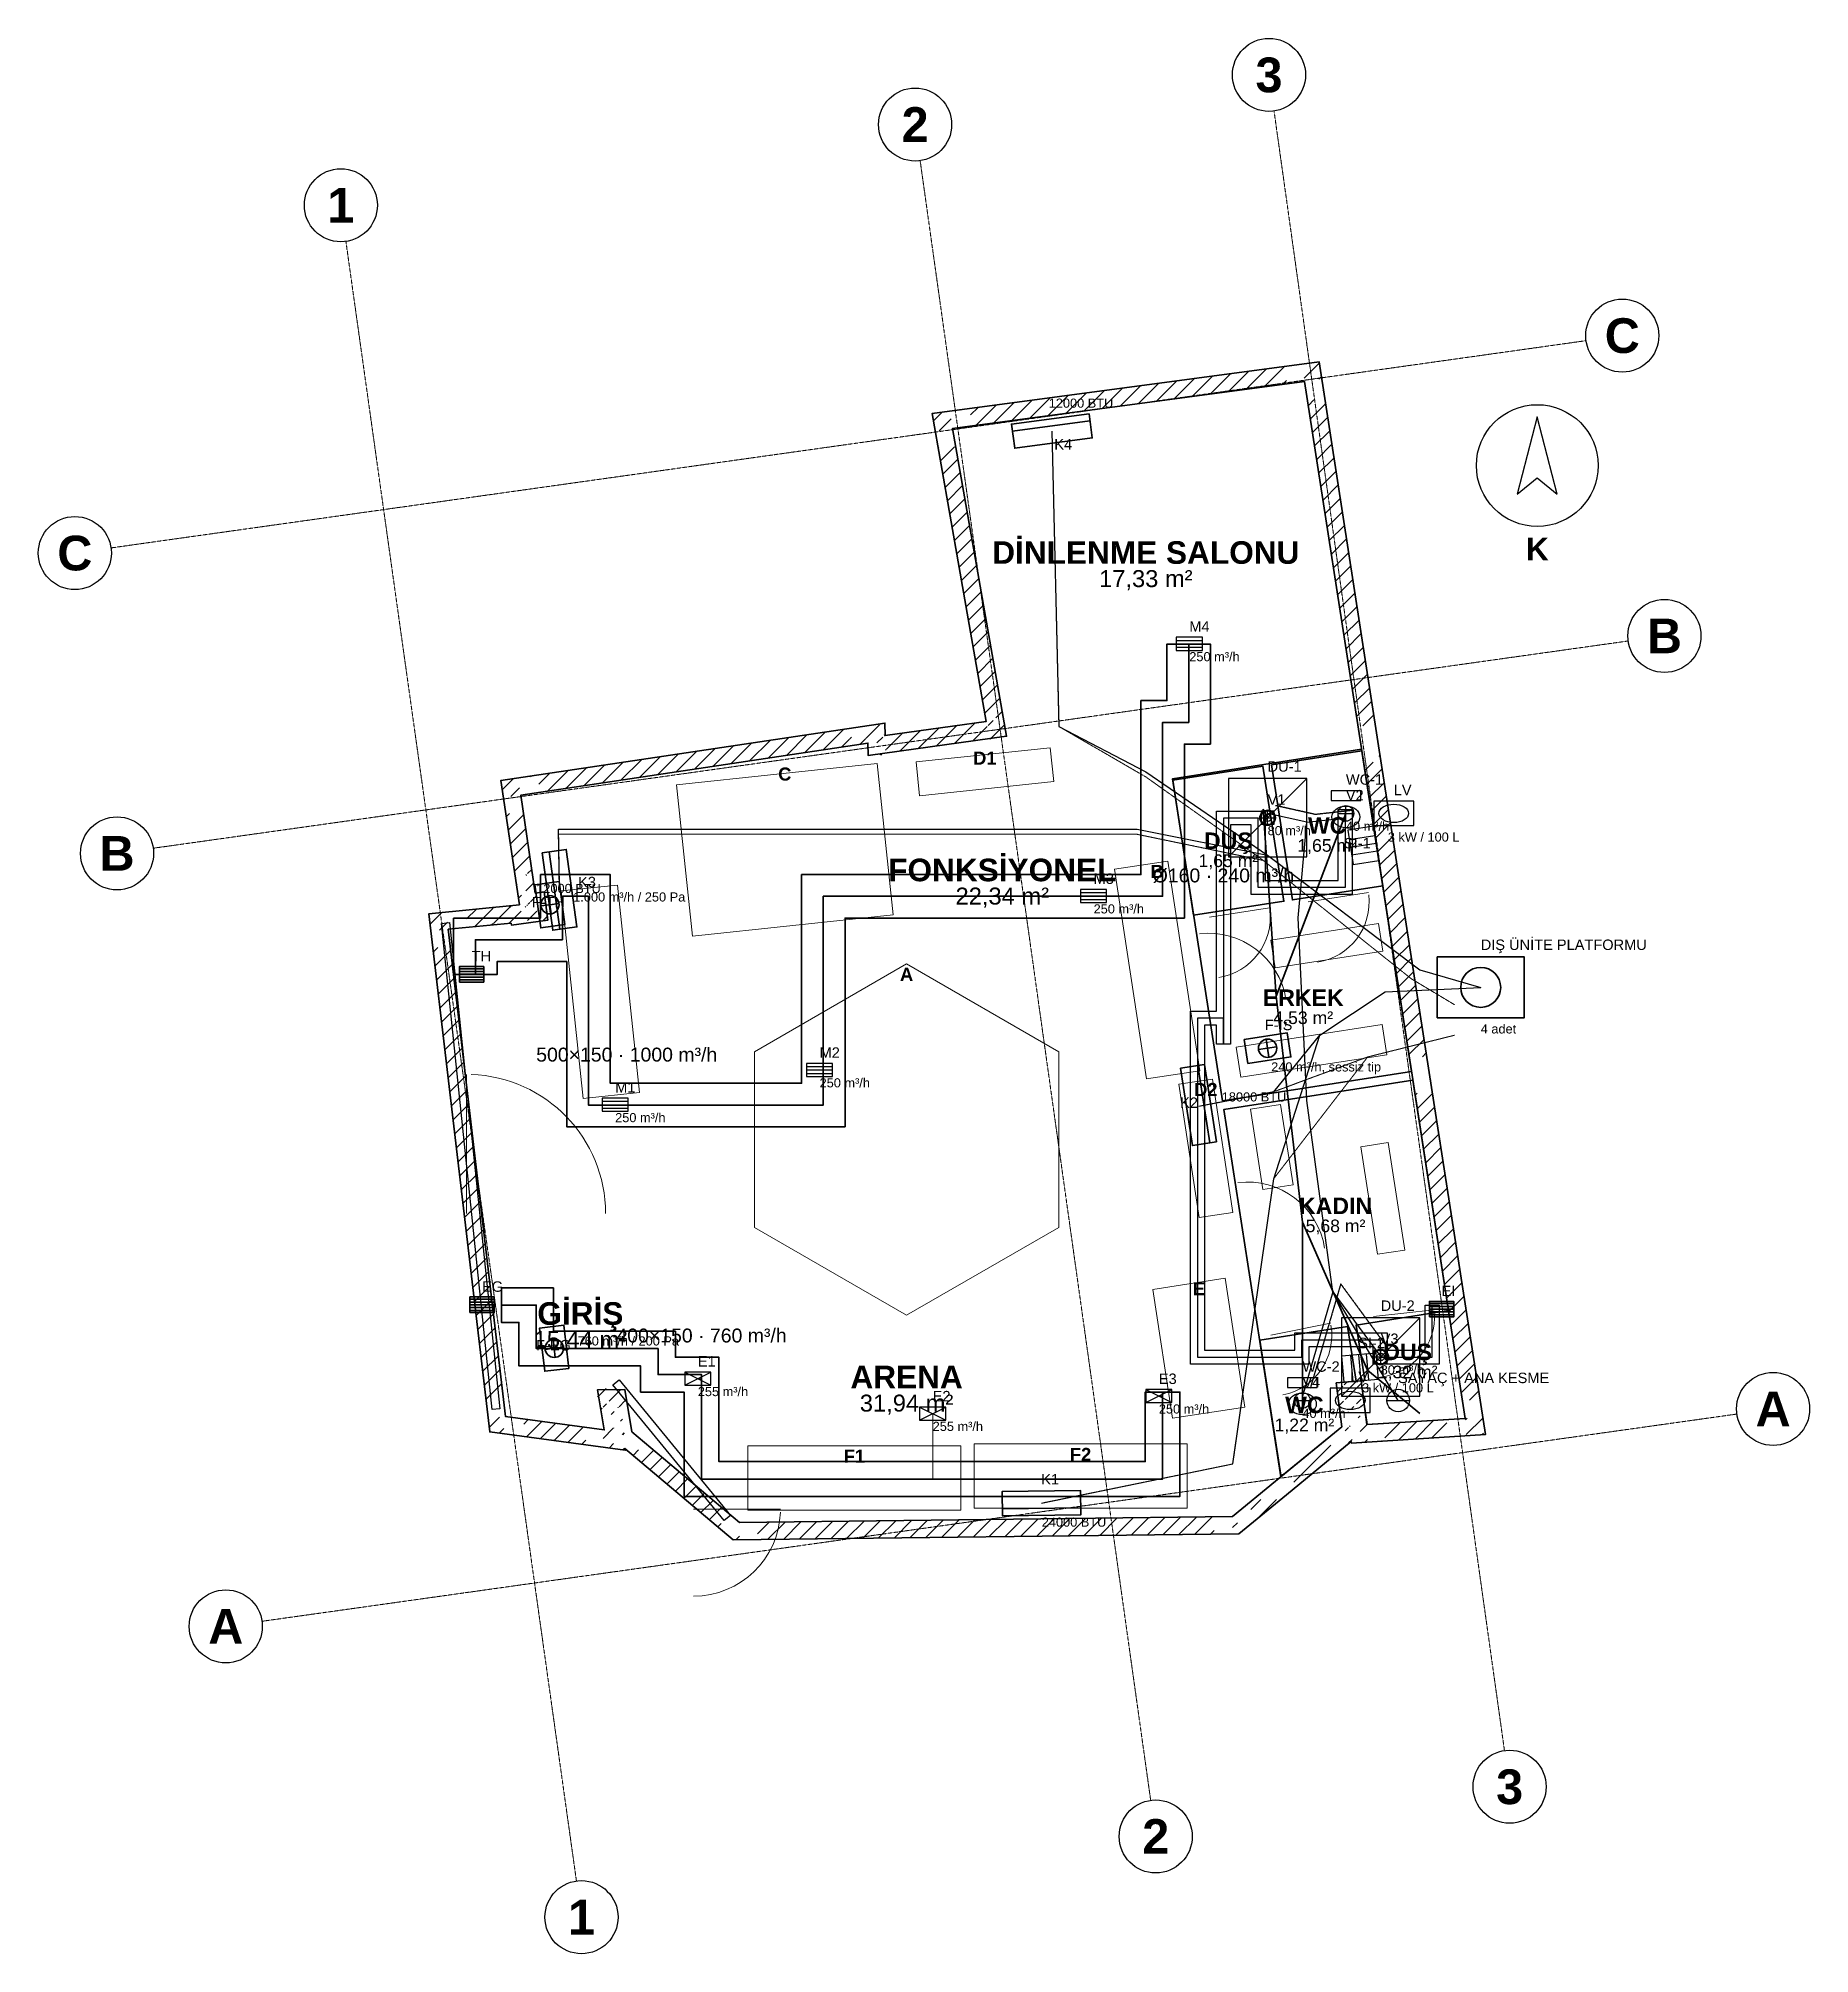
# Model space of a CAD drawing. Header units: millimetres. Extents: x -4681 to 15681, y -5011 to 17012.
import ezdxf
from ezdxf.enums import TextEntityAlignment as Align

# ---------------------------------------------------------------- set-up
doc = ezdxf.new("R2010")
doc.units = ezdxf.units.MM
doc.linetypes.add('DASHDOT', pattern=[3.556, 2.54, -0.508, 0, -0.508])
doc.linetypes.add('DASHED', pattern=[1.524, 1.27, -0.254])
for name, color, linetype, lineweight in [('A-CEPHE', 5, 'Continuous', 25), ('A-DUVAR-MEVCUT', 8, 'Continuous', 35), ('A-DUVAR-YENI', 1, 'Continuous', 35), ('A-EKIPMAN', 9, 'Continuous', 18), ('A-KAPI', 8, 'Continuous', 18), ('A-MOBILYA', 9, 'Continuous', 18), ('A-YAZI', 7, 'Continuous', 13), ('G-AKS-BALON', 8, 'Continuous', 25), ('G-AKS-HAT', 8, 'DASHDOT', 18), ('G-KUZEY', 7, 'Continuous', 25), ('M-HAVA-BESLEME', 3, 'Continuous', 35), ('M-HAVA-BRANSMAN', 3, 'DASHED', 18), ('M-HAVA-CIHAZ', 2, 'Continuous', 35), ('M-HAVA-EGZOZ', 1, 'Continuous', 35), ('M-HAVA-ISLAK', 6, 'Continuous', 25), ('M-HAVA-MENFEZ', 3, 'Continuous', 25), ('M-KLIMA-BAKIR', 4, 'Continuous', 25), ('M-KLIMA-DIS', 4, 'Continuous', 35), ('M-KLIMA-DRENAJ', 4, 'DASHED', 18), ('M-KLIMA-IC', 4, 'Continuous', 35), ('M-SIHHI-CIHAZ', 8, 'Continuous', 25), ('M-SIHHI-PIS', 8, 'Continuous', 35), ('M-SIHHI-SICAK', 30, 'DASHED', 25), ('M-SIHHI-TEMIZ', 5, 'Continuous', 25), ('M-YAZI', 7, 'Continuous', 13)]:
    doc.layers.add(name, color=color, linetype=linetype, lineweight=lineweight)
doc.styles.add('GYM', font='arial.ttf')
doc.styles.add('GYM-B', font='arialbd.ttf')

msp = doc.modelspace()

# ---------------------------------------------------------------- texts
at = {"layer": 'A-EKIPMAN', "style": 'GYM-B'}
for s, p in [('D1', (6200, 8736)), ('C', (3900, 8553)), ('B', (8180, 7433)), ('A', (5300, 6250)), ('D2', (8740, 4926)), ('E', (8660, 2635)), ('F1', (4700, 710)), ('F2', (7300, 730))]:
    msp.add_text(s, height=150, dxfattribs=at).set_placement(p, align=Align.MIDDLE_CENTER)
at = {"layer": 'A-YAZI'}
for s, height, style, p in [('DİNLENME SALONU', 260, 'GYM-B', (8050, 11100)), ('17,33 m²', 195, 'GYM', (8050, 10800)), ('WC', 190, 'GYM-B', (10135, 7962)), ('DUŞ', 190, 'GYM-B', (8999, 7786)), ('1,65 m²', 145, 'GYM', (10135, 7732)), ('FONKSİYONEL', 260, 'GYM-B', (6400, 7450)), ('1,65 m²', 145, 'GYM', (8999, 7556)), ('22,34 m²', 195, 'GYM', (6400, 7150)), ('ERKEK', 190, 'GYM-B', (9860, 5981)), ('4,53 m²', 145, 'GYM', (9860, 5751)), ('KADIN', 190, 'GYM-B', (10231, 3588)), ('5,68 m²', 145, 'GYM', (10231, 3358)), ('GİRİŞ', 260, 'GYM-B', (1550, 2350)), ('15,44 m²', 195, 'GYM', (1550, 2050)), ('DUŞ', 190, 'GYM-B', (11060, 1908)), ('ARENA', 260, 'GYM-B', (5300, 1620)), ('1,32 m²', 145, 'GYM', (11060, 1678)), ('31,94 m²', 195, 'GYM', (5300, 1320)), ('WC', 190, 'GYM-B', (9873, 1299)), ('1,22 m²', 145, 'GYM', (9873, 1069))]:
    msp.add_text(s, height=height, dxfattribs=dict(at, style=style)).set_placement(p, align=Align.MIDDLE_CENTER)
at = {"layer": 'G-AKS-BALON', "style": 'GYM-B'}
for s, p in [('3', (9466, 16592)), ('2', (5398, 16021)), ('1', (-1203, 15093)), ('C', (13527, 13594)), ('C', (-4261, 11094)), ('B', (14012, 10141)), ('B', (-3776, 7641)), ('A', (15261, 1253)), ('A', (-2526, -1247)), ('3', (12232, -3091)), ('2', (8164, -3663)), ('1', (1563, -4591))]:
    msp.add_text(s, height=399, dxfattribs=at).set_placement(p, align=Align.MIDDLE_CENTER)
at = {"layer": 'M-YAZI', "style": 'GYM'}
for s, p in [('Ø160 · 240 m³/h', (8943, 7387)), ('500×150 · 1000 m³/h', (2083, 5327)), ('400×150 · 760 m³/h', (2943, 2097))]:
    msp.add_text(s, height=160, dxfattribs=at).set_placement(p, align=Align.MIDDLE_CENTER)

# ---------------------------------------------------------------- blocks, each defined once
blk = doc.blocks.new('G_KUZEY')
blk.add_lwpolyline([(0, 560), (-230, -330), (0, -140), (230, -330)], close=True)
blk.add_circle((0, 0), 700)
at = {"style": 'GYM-B'}
blk.add_text('K', height=260, dxfattribs=at).set_placement((0, -960), align=Align.MIDDLE_CENTER)
blk = doc.blocks.new('M_MENFEZ_BESLEME')
for p, q in [((-150, 40), (150, 40)), ((-150, 0), (150, 0)), ((-150, -40), (150, -40))]:
    blk.add_line(p, q)
blk.add_lwpolyline([(-150, -75), (150, -75), (150, 75), (-150, 75)], close=True)
at = {"style": 'GYM'}
for tag, p, height in [('KOD', (0, 140), 120), ('DEBI', (0, -200), 105)]:
    blk.add_attdef(tag, p, '', height=height, dxfattribs=at)
blk = doc.blocks.new('M_MENFEZ_EGZOZ')
for p, q in [((-150, -75), (150, 75)), ((-150, 75), (150, -75))]:
    blk.add_line(p, q)
blk.add_lwpolyline([(-150, -75), (150, -75), (150, 75), (-150, 75)], close=True)
at = {"style": 'GYM'}
for tag, p, height in [('KOD', (0, 140), 120), ('DEBI', (0, -200), 105)]:
    blk.add_attdef(tag, p, '', height=height, dxfattribs=at)
blk = doc.blocks.new('M_VALF')
for p, q in [((-90, 0), (90, 0)), ((0, -90), (0, 90))]:
    blk.add_line(p, q)
blk.add_circle((0, 0), 90)
at = {"style": 'GYM'}
for tag, p, height in [('KOD', (0, 150), 120), ('DEBI', (0, -200), 105)]:
    blk.add_attdef(tag, p, '', height=height, dxfattribs=at)
blk = doc.blocks.new('M_FAN')
for q in [(-105, 0), (0, 105), (105, 0), (0, -105)]:
    blk.add_line((0, 0), q)
blk.add_lwpolyline([(-250, -140), (250, -140), (250, 140), (-250, 140)], close=True)
blk.add_circle((0, 0), 105)
at = {"style": 'GYM'}
for tag, p, height in [('KOD', (0, 210), 120), ('TANIM', (0, -270), 105)]:
    blk.add_attdef(tag, p, '', height=height, dxfattribs=at)
blk = doc.blocks.new('M_PANJUR')
for p, q in [((-140, 64), (140, 64)), ((-140, 32), (140, 32)), ((-140, 0), (140, 0)), ((-140, -32), (140, -32)), ((-140, -64), (140, -64))]:
    blk.add_line(p, q)
blk.add_lwpolyline([(-140, -90), (140, -90), (140, 90), (-140, 90)], close=True)
at = {"style": 'GYM'}
blk.add_attdef('KOD', (0, 150), '', height=120, dxfattribs=at)
blk = doc.blocks.new('M_KLIMA_IC')
blk.add_line((-450, -60), (450, -60))
blk.add_lwpolyline([(-450, -140), (450, -140), (450, 140), (-450, 140)], close=True)
at = {"style": 'GYM'}
for tag, p, height in [('KOD', (0, 215), 120), ('KAPASITE', (0, -270), 105)]:
    blk.add_attdef(tag, p, '', height=height, dxfattribs=at)
blk = doc.blocks.new('M_KLIMA_DIS')
blk.add_lwpolyline([(-500, -350), (500, -350), (500, 350), (-500, 350)], close=True)
blk.add_circle((0, 0), 230)
at = {"style": 'GYM'}
for tag, p, height in [('KOD', (0, 430), 120), ('ADET', (0, -530), 105)]:
    blk.add_attdef(tag, p, '', height=height, dxfattribs=at)
blk = doc.blocks.new('M_KLOZET')
blk.add_lwpolyline([(-170, 150), (170, 150), (170, 260), (-170, 260)], close=True)
blk.add_ellipse((0, -40), major_axis=(160, 0), ratio=0.78)
at = {"style": 'GYM'}
blk.add_attdef('KOD', (0, 330), '', height=120, dxfattribs=at)
blk = doc.blocks.new('M_LAVABO')
blk.add_lwpolyline([(-230, -140), (230, -140), (230, 140), (-230, 140)], close=True)
blk.add_ellipse((0, 0), major_axis=(170, 0), ratio=0.62)
at = {"style": 'GYM'}
blk.add_attdef('KOD', (0, 210), '', height=120, dxfattribs=at)
blk = doc.blocks.new('M_DUS')
blk.add_line((-450, -450), (450, 450))
blk.add_lwpolyline([(-450, -450), (450, -450), (450, 450), (-450, 450)], close=True)
blk.add_circle((0, 0), 80)
at = {"style": 'GYM'}
blk.add_attdef('KOD', (0, 530), '', height=120, dxfattribs=at)
blk = doc.blocks.new('M_SUZGEC')
blk.add_lwpolyline([(-75, -75), (75, -75), (75, 75), (-75, 75)], close=True)
blk.add_circle((0, 0), 42)
blk = doc.blocks.new('M_ISITICI')
for p, q in [((-90, -150), (-90, 150)), ((0, -150), (0, 150)), ((90, -150), (90, 150))]:
    blk.add_line(p, q)
blk.add_lwpolyline([(-200, -150), (200, -150), (200, 150), (-200, 150)], close=True)
at = {"style": 'GYM'}
for tag, p, height in [('KOD', (0, 225), 120), ('GUC', (0, -285), 105)]:
    blk.add_attdef(tag, p, '', height=height, dxfattribs=at)
blk = doc.blocks.new('M_SAYAC')
blk.add_line((-130, 0), (130, 0))
blk.add_circle((0, 0), 130)
at = {"style": 'GYM'}
blk.add_attdef('KOD', (0, 200), '', height=120, dxfattribs=at)

# ---------------------------------------------------------------- hatches: boundary and pattern name
at = {"layer": 'A-DUVAR-MEVCUT'}
h = msp.add_hatch(dxfattribs=at)
h.set_pattern_fill('ANSI31', scale=40)
h.paths.add_polyline_path([(756, 6840), (760, 6814), (957, 6846), (953, 6872)])
h.paths.add_polyline_path([(970, 6843), (760, 6814), (756, 6840), (550, 6819), (550, 7020), (588, 7024), (970, 7024)])
h.paths.add_polyline_path([(760, 6814), (1178, 6873), (1150, 7071), (732, 7012)])
h.paths.add_polyline_path([(1149, 7083), (1178, 6873), (968, 6843), (968, 7083)])
h.paths.add_polyline_path([(1178, 6873), (1133, 7198), (935, 7171), (979, 6845)])
h.paths.add_polyline_path([(999, 7408), (1032, 7185), (1133, 7198), (1162, 6988), (923, 6988), (923, 7408)])
h.paths.add_polyline_path([(1133, 7198), (1032, 7185), (1058, 6986), (1159, 6999)])
h.paths.add_polyline_path([(1001, 7395), (1032, 7185), (1133, 7198), (1164, 6975), (822, 6975), (822, 7047), (850, 7050), (822, 7237), (822, 7395)])
h.paths.add_polyline_path([(1032, 7185), (864, 8310), (666, 8281), (834, 7155)])
h.paths.add_polyline_path([(1074, 8342), (864, 8310), (895, 8100), (693, 8100), (654, 8362), (654, 8481), (916, 8520), (1074, 8520)])
h.paths.add_polyline_path([(864, 8310), (4855, 8908), (4826, 9106), (834, 8508)])
h.paths.add_polyline_path([(4645, 9079), (4907, 9118), (5051, 9118), (5053, 8996), (5065, 8998), (5065, 8796), (4858, 8767), (4855, 8908), (4645, 8877)])
h.paths.add_polyline_path([(4855, 8908), (4858, 8767), (5058, 8772), (5055, 8912)])
h.paths.add_polyline_path([(5068, 8977), (5068, 8796), (4858, 8767), (4855, 8908), (4648, 8877), (4648, 8977)])
h.paths.add_polyline_path([(4858, 8767), (6449, 8988), (6422, 9186), (4831, 8965)])
h.paths.add_polyline_path([(6412, 9198), (6449, 8988), (6239, 8959), (6239, 9198)])
h.paths.add_polyline_path([(6449, 8988), (5826, 12526), (5629, 12492), (6252, 8954)])
h.paths.add_polyline_path([(6036, 12554), (5826, 12526), (5863, 12316), (5660, 12316), (5616, 12566), (5616, 12700), (5888, 12736), (6036, 12736)])
h.paths.add_polyline_path([(5826, 12526), (9876, 13066), (9849, 13265), (5800, 12725)])
h.paths.add_polyline_path([(9908, 12856), (9876, 13066), (9666, 13038), (9666, 13240), (9938, 13276), (10046, 13276), (10086, 13017), (10086, 12856)])
h.paths.add_polyline_path([(9876, 13066), (10521, 8898), (10719, 8928), (10073, 13097)])
h.paths.add_polyline_path([(10554, 8688), (10521, 8898), (10489, 9108), (10691, 9108), (10719, 8928), (10731, 8848), (10731, 8688)])
h.paths.add_polyline_path([(10521, 8898), (11111, 5092), (11308, 5122), (10719, 8928)])
h.paths.add_polyline_path([(11143, 4882), (11111, 5092), (11078, 5302), (11281, 5302), (11308, 5122), (11321, 5042), (11321, 4882)])
h.paths.add_polyline_path([(11111, 5092), (11722, 1144), (11920, 1174), (11308, 5122)])
h.paths.add_polyline_path([(11512, 1131), (11722, 1144), (11690, 1354), (11892, 1354), (11932, 1095), (11932, 957), (11570, 934), (11512, 934)])
h.paths.add_polyline_path([(11722, 1144), (10589, 1072), (10601, 873), (11735, 944)])
h.paths.add_polyline_path([(10379, 1282), (10562, 1282), (10589, 1072), (10799, 1086), (10799, 885), (10436, 862), (10414, 862), (10412, 877), (10394, 862), (10379, 862)])
h.paths.add_polyline_path([(10589, 1072), (10524, 1577), (10326, 1552), (10390, 1047)])
h.paths.add_polyline_path([(10314, 1367), (10314, 1558), (10524, 1577), (10551, 1367)])
h.paths.add_polyline_path([(10524, 1577), (10239, 1552), (10257, 1352), (10542, 1378)])
h.paths.add_polyline_path([(10449, 1342), (10266, 1342), (10239, 1552), (10449, 1570)])
h.paths.add_polyline_path([(10239, 1552), (10303, 1047), (10502, 1072), (10437, 1577)])
h.paths.add_polyline_path([(10093, 875), (10303, 1047), (10277, 1257), (10513, 1257), (10513, 867), (10414, 861), (10412, 877), (10363, 837), (10093, 837)])
h.paths.add_polyline_path([(10303, 1047), (9540, 421), (9667, 266), (10430, 892)])
h.paths.add_polyline_path([(9330, 248), (9540, 421), (9750, 593), (9750, 334), (9667, 266), (9600, 211), (9330, 211)])
h.paths.add_polyline_path([(9540, 421), (9046, 15), (9173, -139), (9667, 266)])
h.paths.add_polyline_path([(9256, -71), (9119, -184), (8836, -187), (8836, 13), (9046, 15), (9256, 188)])
h.paths.add_polyline_path([(9046, 15), (3378, -54), (3381, -253), (9049, -185)])
h.paths.add_polyline_path([(3588, -251), (3306, -254), (3168, -138), (3168, 124), (3378, -54), (3588, -51)])
h.paths.add_polyline_path([(3378, -54), (2142, 991), (2013, 839), (3249, -206)])
h.paths.add_polyline_path([(1932, 796), (1932, 1201), (2106, 1201), (2142, 991), (2352, 814), (2352, 781), (2080, 781), (2063, 796), (2066, 781), (2041, 781)])
h.paths.add_polyline_path([(2142, 991), (2060, 1478), (1863, 1445), (1944, 958)])
h.paths.add_polyline_path([(1850, 1268), (1850, 1474), (2060, 1478), (2095, 1268)])
h.paths.add_polyline_path([(2060, 1478), (1747, 1471), (1752, 1271), (2064, 1278)])
h.paths.add_polyline_path([(1957, 1261), (1782, 1261), (1747, 1471), (1957, 1476)])
h.paths.add_polyline_path([(1747, 1471), (1824, 1012), (2021, 1046), (1944, 1504)])
h.paths.add_polyline_path([(2034, 1222), (2034, 802), (1884, 802), (1614, 839), (1614, 1041), (1824, 1012), (1789, 1222)])
h.paths.add_polyline_path([(1824, 1012), (689, 1166), (662, 968), (1797, 814)])
h.paths.add_polyline_path([(664, 1376), (689, 1166), (899, 1138), (899, 957), (749, 957), (508, 989), (479, 1240), (479, 1376)])
h.paths.add_polyline_path([(689, 1166), (32, 6768), (-166, 6745), (490, 1143)])
h.paths.add_polyline_path([(242, 6789), (32, 6768), (57, 6558), (-144, 6558), (-178, 6842), (-178, 6948), (123, 6978), (242, 6978)])
h.paths.add_polyline_path([(32, 6768), (756, 6840), (736, 7039), (13, 6967)])
h.paths.add_polyline_path([(966, 6843), (760, 6814), (756, 6840), (546, 6819), (546, 7020), (847, 7050), (966, 7050)])

# ---------------------------------------------------------------- linework, layer by layer
at = {"layer": 'A-CEPHE'}
for points in [[(-45, 6835), (45, 6845), (625, 1255), (535, 1245)], [(3275, 29), (3205, -29), (1925, 1531), (1995, 1589)]]:
    msp.add_lwpolyline(points, close=True, dxfattribs=at)
at = {"layer": 'A-DUVAR-MEVCUT'}
for points in [[(850, 7050), (636, 8479), (5050, 9139), (5053, 8996), (6216, 9158), (5593, 12697), (10043, 13291), (10719, 8928), (11308, 5122), (11953, 958), (10414, 861), (10412, 877), (9667, 266), (9119, -184), (3306, -254), (2063, 796), (2066, 778), (508, 989), (-190, 6947)], [(756, 6840), (760, 6814), (1178, 6873), (1133, 7198), (1032, 7185), (864, 8310), (4855, 8908), (4858, 8767), (6449, 8988), (5826, 12526), (9876, 13066), (10521, 8898), (11111, 5092), (11722, 1144), (10589, 1072), (10524, 1577), (10239, 1552), (10303, 1047), (9540, 421), (9046, 15), (3378, -54), (2142, 991), (2060, 1478), (1747, 1471), (1824, 1012), (689, 1166), (32, 6768)]]:
    msp.add_lwpolyline(points, close=True, dxfattribs=at)
at = {"layer": 'A-DUVAR-YENI'}
for points in [[(8930, 4796), (11104, 5132), (10531, 8838), (8357, 8499)], [(10534, 8818), (10774, 7266), (9736, 7105), (9496, 8658)], [(8360, 8482), (9397, 8643), (9638, 7090), (8600, 6929)], [(9604, 473), (10303, 1047), (10239, 1552), (10524, 1577), (10589, 1072), (11722, 1144), (11120, 5032), (8946, 4695)], [(10559, 1306), (10524, 1577), (10519, 1598), (10541, 1580), (10566, 1584), (10467, 2217), (11530, 2383), (11722, 1144), (10595, 1073)], [(10303, 1047), (9634, 498), (9601, 492), (9359, 2045), (10369, 2202), (10467, 1572), (10239, 1552)]]:
    msp.add_lwpolyline(points, close=True, dxfattribs=at)
at = {"layer": 'A-EKIPMAN'}
for points in [[(6991, 8468), (6950, 8856), (5409, 8692), (5450, 8304)], [(4960, 8673), (2654, 8427), (2840, 6687), (5146, 6933)], [(8302, 7553), (7689, 7459), (8058, 5047), (8671, 5141)], [(5300, 6370), (3551, 5360), (3551, 3340), (5300, 2330), (7049, 3340), (7049, 5360)], [(8816, 5046), (8430, 4987), (8664, 3454), (9050, 3513)], [(9189, 1272), (8962, 2755), (8131, 2628), (8358, 1145)], [(5925, 90), (5925, 830), (3475, 830), (3475, 90)], [(8525, 110), (8525, 850), (6075, 850), (6075, 110)]]:
    msp.add_lwpolyline(points, close=True, dxfattribs=at)
at = {"layer": 'A-KAPI'}
for p, q in [((9917, 7082), (10609, 7190)), ((8781, 6906), (9473, 7014)), ((8772, 5822), (8634, 6712)), ((240, 3500), (240, 5100)), ((9216, 2962), (9078, 3852)), ((9488, 2100), (10174, 2238)), ((10668, 2314), (11364, 2392)), ((2850, 100), (3850, 100))]:
    msp.add_line(p, q, dxfattribs=at)
for centre, radius, start, end in [((9917, 7082), 700, -81.2, 6.8), ((8781, 6906), 700, -81.2, 6.8), ((8772, 5822), 900, 8.8, 96.8), ((240, 3500), 1600, 0, 88), ((9216, 2962), 900, 8.8, 96.8), ((9488, 2100), 700, -78.6, 9.4), ((10668, 2314), 700, -83.6, 4.4), ((2850, 100), 1000, -90, -2)]:
    msp.add_arc(centre, radius, start, end, dxfattribs=at)
at = {"layer": 'A-MOBILYA'}
for points in [[(1978, 7277), (1331, 7209), (1582, 4823), (2229, 4891)], [(9489, 6642), (9538, 6326), (10774, 6518), (10725, 6834)], [(9088, 5412), (9142, 5066), (10822, 5326), (10768, 5672)], [(9599, 4752), (9254, 4699), (9397, 3775), (9743, 3829)], [(10836, 4315), (10520, 4266), (10713, 3031), (11029, 3080)]]:
    msp.add_lwpolyline(points, close=True, dxfattribs=at)
at = {"layer": 'G-AKS-BALON'}
for centre in [(9466, 16592), (5398, 16021), (-1203, 15093), (13527, 13594), (-4261, 11094), (14012, 10141), (-3776, 7641), (15261, 1253), (-2526, -1247), (12232, -3091), (8164, -3663), (1563, -4591)]:
    msp.add_circle(centre, 420, dxfattribs=at)
at = {"layer": 'G-AKS-HAT'}
for p, q in [((12173, -2676), (9524, 16177)), ((8106, -3247), (5456, 15605)), ((1505, -4175), (-1145, 14677)), ((-3845, 11153), (13111, 13536)), ((-3360, 7700), (13596, 10083)), ((-2111, -1189), (14845, 1194))]:
    msp.add_line(p, q, dxfattribs=at)
at = {"layer": 'M-HAVA-BESLEME'}
msp.add_lwpolyline([(93, 6897), (1093, 6897), (1093, 7397), (1893, 7397), (1893, 4997), (4093, 4997), (4093, 7397), (7993, 7397), (7993, 9397), (8293, 9397), (8293, 10047), (8793, 10047), (8793, 8897), (8493, 8897), (8493, 6897), (4593, 6897), (4593, 4497), (1393, 4497), (1393, 6397), (593, 6397), (593, 6247), (93, 6247)], close=True, dxfattribs=at)
msp.add_lwpolyline([(343, 6247), (343, 6647), (1343, 6647), (1343, 7147), (1643, 7147), (1643, 4747), (4343, 4747), (4343, 7147), (8243, 7147), (8243, 9147), (8543, 9147), (8543, 10047)], dxfattribs=at)
at = {"layer": 'M-HAVA-BRANSMAN'}
for p, q in [((8543, 10047), (8550, 10047)), ((8550, 10047), (8550, 10050)), ((9343, 8047), (9450, 8047)), ((9450, 8047), (9450, 8050)), ((10343, 8100), (10350, 8100)), ((10350, 8100), (10350, 8100)), ((7450, 7147), (7450, 7150)), ((7450, 7147), (7450, 7147)), ((4343, 5150), (4300, 5150)), ((4300, 5150), (4300, 5150)), ((1950, 4747), (1950, 4750)), ((1950, 4747), (1950, 4747)), ((9843, 1847), (9850, 1847)), ((9850, 1847), (9850, 1350)), ((10750, 1847), (10750, 1850)), ((10750, 1847), (10750, 1847)), ((2943, 1600), (2900, 1600)), ((2900, 1600), (2900, 1600)), ((8243, 1400), (8200, 1400)), ((8200, 1400), (8200, 1400)), ((5600, 447), (5600, 1200)), ((5600, 447), (5600, 447))]:
    msp.add_line(p, q, dxfattribs=at)
at = {"layer": 'M-HAVA-EGZOZ'}
msp.add_lwpolyline([(1243, 2647), (1243, 2147), (2643, 2147), (2643, 1847), (3143, 1847), (3143, 647), (8043, 647), (8043, 1447), (8443, 1447), (8443, 247), (2743, 247), (2743, 1447), (2243, 1447), (2243, 1747), (843, 1747), (843, 2247), (643, 2247), (643, 2647)], close=True, dxfattribs=at)
msp.add_lwpolyline([(643, 2447), (1043, 2447), (1043, 1947), (2443, 1947), (2443, 1647), (2943, 1647), (2943, 447), (5643, 447), (8243, 447), (8243, 1447)], dxfattribs=at)
at = {"layer": 'M-HAVA-ISLAK'}
msp.add_lwpolyline([(8863, 5447), (8863, 5667), (8723, 5667), (8723, 1927), (9763, 1927), (9763, 2127), (10823, 2127), (10823, 1927), (11263, 1927), (11263, 2447), (11423, 2447), (11423, 1767), (10663, 1767), (10663, 1967), (9923, 1967), (9923, 1767), (8563, 1767), (8563, 5827), (8863, 5827), (8863, 8127), (9423, 8127), (9423, 7327), (10263, 7327), (10263, 8147), (10423, 8147), (10423, 7167), (9263, 7167), (9263, 7967), (9023, 7967), (9023, 5827), (9023, 5447)], close=True, dxfattribs=at)
msp.add_lwpolyline([(10343, 8147), (10343, 7247), (9343, 7247), (9343, 8047), (8943, 8047), (8943, 5447), (8943, 5747), (8643, 5747), (8643, 1847), (9843, 1847), (9843, 2047), (10743, 2047), (10743, 1847), (11343, 1847), (11343, 2447)], dxfattribs=at)
at = {"layer": 'M-KLIMA-BAKIR'}
for points in [[(6970, 12497), (7050, 9100), (8050, 8580), (9450, 7620), (11200, 6300), (11900, 6100)], [(1311, 7222), (1300, 7920), (5950, 7920), (7950, 7920), (9450, 7620), (11200, 6300), (11900, 6100)], [(6851, 169), (9050, 620), (9520, 3900), (10050, 5550), (10800, 6050), (11900, 6100)], [(8659, 4733), (9520, 4900), (10050, 5550), (10800, 6050), (11900, 6100)]]:
    msp.add_lwpolyline(points, dxfattribs=at)
at = {"layer": 'M-KLIMA-DRENAJ'}
for points in [[(6970, 12497), (7050, 9100), (8050, 8520), (9400, 7560), (11100, 6200), (11600, 5900)], [(1311, 7222), (1300, 7860), (5950, 7860), (7950, 7860), (9400, 7560), (11100, 6200), (11600, 5900)], [(6851, 169), (9050, 620), (9520, 3900), (10600, 5300), (11600, 5550)], [(8659, 4733), (9520, 4900), (10600, 5300), (11600, 5550)]]:
    msp.add_lwpolyline(points, dxfattribs=at)
at = {"layer": 'M-SIHHI-PIS'}
for points in [[(9400, 8150), (9550, 6000), (9850, 3400), (10600, 1700), (11200, 1200)], [(9450, 8050), (9400, 8150)], [(10350, 8100), (9550, 6000)], [(9850, 1350), (9850, 3400)], [(10750, 1850), (10600, 1700)]]:
    msp.add_lwpolyline(points, dxfattribs=at)
at = {"layer": 'M-SIHHI-SICAK'}
for points in [[(9990, 8090), (9540, 8190)], [(9990, 8090), (10440, 8140)], [(10290, 2690), (9940, 1490)], [(10290, 2690), (10840, 1940)]]:
    msp.add_lwpolyline(points, dxfattribs=at)
at = {"layer": 'M-SIHHI-TEMIZ'}
for points in [[(9900, 8000), (9450, 8100)], [(10950, 1350), (10200, 2600), (9900, 4800), (9800, 6900), (9900, 8000)], [(9900, 8000), (10350, 8050)], [(10200, 2600), (9850, 1400)], [(10200, 2600), (10750, 1850)]]:
    msp.add_lwpolyline(points, dxfattribs=at)

# ---------------------------------------------------------------- block references
at = {"layer": 'G-KUZEY'}
msp.add_blockref('G_KUZEY', (12550, 12100), dxfattribs=at)
at = {"layer": 'M-HAVA-CIHAZ'}
ref = msp.add_blockref('M_FAN', (1200, 7050), dxfattribs=dict(at, rotation=97.8))
ref.add_attrib('KOD', 'F-TH', (992, 7021), dxfattribs={"layer": '0', "height": 120, "style": 'GYM'})
ref.add_attrib('TANIM', '1.000 m³/h / 250 Pa', (1468, 7087), dxfattribs={"layer": '0', "height": 105, "style": 'GYM'})
for p, values in [((300, 6250), {'KOD': 'TH'}), ((420, 2450), {'KOD': 'EG'}), ((11450, 2400), {'KOD': 'EI'})]:
    msp.add_blockref('M_PANJUR', p, dxfattribs=at).add_auto_attribs(values)
ref = msp.add_blockref('M_FAN', (9450, 5400), dxfattribs=dict(at, rotation=8.8))
ref.add_attrib('KOD', 'F-IS', (9418, 5608), dxfattribs={"layer": '0', "height": 120, "style": 'GYM'})
ref.add_attrib('TANIM', '240 m³/h, sessiz tip', (9491, 5133), dxfattribs={"layer": '0', "height": 105, "style": 'GYM'})
ref = msp.add_blockref('M_FAN', (1250, 1950), dxfattribs=dict(at, rotation=96.7))
ref.add_attrib('KOD', 'F-EG', (1041, 1925), dxfattribs={"layer": '0', "height": 120, "style": 'GYM'})
ref.add_attrib('TANIM', '760 m³/h / 200 Pa', (1518, 1982), dxfattribs={"layer": '0', "height": 105, "style": 'GYM'})
at = {"layer": 'M-HAVA-MENFEZ'}
for name, p, values in [('M_MENFEZ_BESLEME', (8550, 10050), {'KOD': 'M4', 'DEBI': '250 m³/h'}), ('M_VALF', (10350, 8100), {'KOD': 'V2', 'DEBI': '40 m³/h'}), ('M_VALF', (9450, 8050), {'KOD': 'V1', 'DEBI': '80 m³/h'}), ('M_MENFEZ_BESLEME', (7450, 7150), {'KOD': 'M3', 'DEBI': '250 m³/h'}), ('M_MENFEZ_BESLEME', (4300, 5150), {'KOD': 'M2', 'DEBI': '250 m³/h'}), ('M_MENFEZ_BESLEME', (1950, 4750), {'KOD': 'M1', 'DEBI': '250 m³/h'}), ('M_VALF', (10750, 1850), {'KOD': 'V3', 'DEBI': '80 m³/h'}), ('M_MENFEZ_EGZOZ', (2900, 1600), {'KOD': 'E1', 'DEBI': '255 m³/h'}), ('M_MENFEZ_EGZOZ', (8200, 1400), {'KOD': 'E3', 'DEBI': '250 m³/h'}), ('M_VALF', (9850, 1350), {'KOD': 'V4', 'DEBI': '40 m³/h'}), ('M_MENFEZ_EGZOZ', (5600, 1200), {'KOD': 'E2', 'DEBI': '255 m³/h'})]:
    msp.add_blockref(name, p, dxfattribs=at).add_auto_attribs(values)
at = {"layer": 'M-KLIMA-DIS'}
msp.add_blockref('M_KLIMA_DIS', (11900, 6100), dxfattribs=at).add_auto_attribs({'KOD': 'DIŞ ÜNİTE PLATFORMU', 'ADET': '4 adet'})
at = {"layer": 'M-KLIMA-IC'}
ref = msp.add_blockref('M_KLIMA_IC', (6970, 12497), dxfattribs=dict(at, rotation=187.6))
ref.add_attrib('KOD', 'K4', (6998, 12284), dxfattribs={"layer": '0', "height": 120, "style": 'GYM'})
ref.add_attrib('KAPASITE', '12000 BTU', (6934, 12765), dxfattribs={"layer": '0', "height": 105, "style": 'GYM'})
ref = msp.add_blockref('M_KLIMA_IC', (1311, 7222), dxfattribs=dict(at, rotation=277.8))
ref.add_attrib('KOD', 'K3', (1524, 7251), dxfattribs={"layer": '0', "height": 120, "style": 'GYM'})
ref.add_attrib('KAPASITE', '12000 BTU', (1043, 7185), dxfattribs={"layer": '0', "height": 105, "style": 'GYM'})
ref = msp.add_blockref('M_KLIMA_IC', (8656, 4747), dxfattribs=dict(at, rotation=98.8))
ref.add_attrib('KOD', 'K2', (8444, 4714), dxfattribs={"layer": '0', "height": 120, "style": 'GYM'})
ref.add_attrib('KAPASITE', '18000 BTU', (8923, 4788), dxfattribs={"layer": '0', "height": 105, "style": 'GYM'})
ref = msp.add_blockref('M_KLIMA_IC', (6851, 169), dxfattribs=dict(at, rotation=0.7))
ref.add_attrib('KOD', 'K1', (6848, 384), dxfattribs={"layer": '0', "height": 120, "style": 'GYM'})
ref.add_attrib('KAPASITE', '24000 BTU', (6854, -101), dxfattribs={"layer": '0', "height": 105, "style": 'GYM'})
at = {"layer": 'M-SIHHI-CIHAZ'}
for name, p, values in [('M_DUS', (9450, 8050), {'KOD': 'DU-1'}), ('M_KLOZET', (10350, 8100), {'KOD': 'WC-1'}), ('M_LAVABO', (10900, 8100), {'KOD': 'LV'}), ('M_DUS', (10750, 1850), {'KOD': 'DU-2'}), ('M_KLOZET', (9850, 1350), {'KOD': 'WC-2'}), ('M_LAVABO', (10400, 1350), {'KOD': 'LV'})]:
    msp.add_blockref(name, p, dxfattribs=at).add_auto_attribs(values)
for p in [(9450, 8050), (10750, 1850)]:
    msp.add_blockref('M_SUZGEC', p, dxfattribs=at)
ref = msp.add_blockref('M_ISITICI', (10550, 7732), dxfattribs=dict(at, rotation=98.8))
ref.add_attrib('KOD', 'SI-1', (10328, 7698), dxfattribs={"layer": '0', "height": 120, "style": 'GYM'})
ref.add_attrib('GUC', '3 kW / 100 L', (10832, 7776), dxfattribs={"layer": '0', "height": 105, "style": 'GYM'})
ref = msp.add_blockref('M_ISITICI', (10511, 1727), dxfattribs=dict(at, rotation=5.1))
ref.add_attrib('KOD', 'SI-2', (10491, 1951), dxfattribs={"layer": '0', "height": 120, "style": 'GYM'})
ref.add_attrib('GUC', '3 kW / 100 L', (10536, 1443), dxfattribs={"layer": '0', "height": 105, "style": 'GYM'})
at = {"layer": 'M-SIHHI-TEMIZ'}
msp.add_blockref('M_SAYAC', (10950, 1350), dxfattribs=at).add_auto_attribs({'KOD': 'SAYAÇ + ANA KESME'})

msp.set_redraw_order([(e.dxf.handle, doc.entitydb.next_handle()) for e in msp.query("TEXT MTEXT ATTDEF DIMENSION ARC_DIMENSION")])  # texts and dimensions are drawn at this point

doc.saveas('drawing.dxf')
